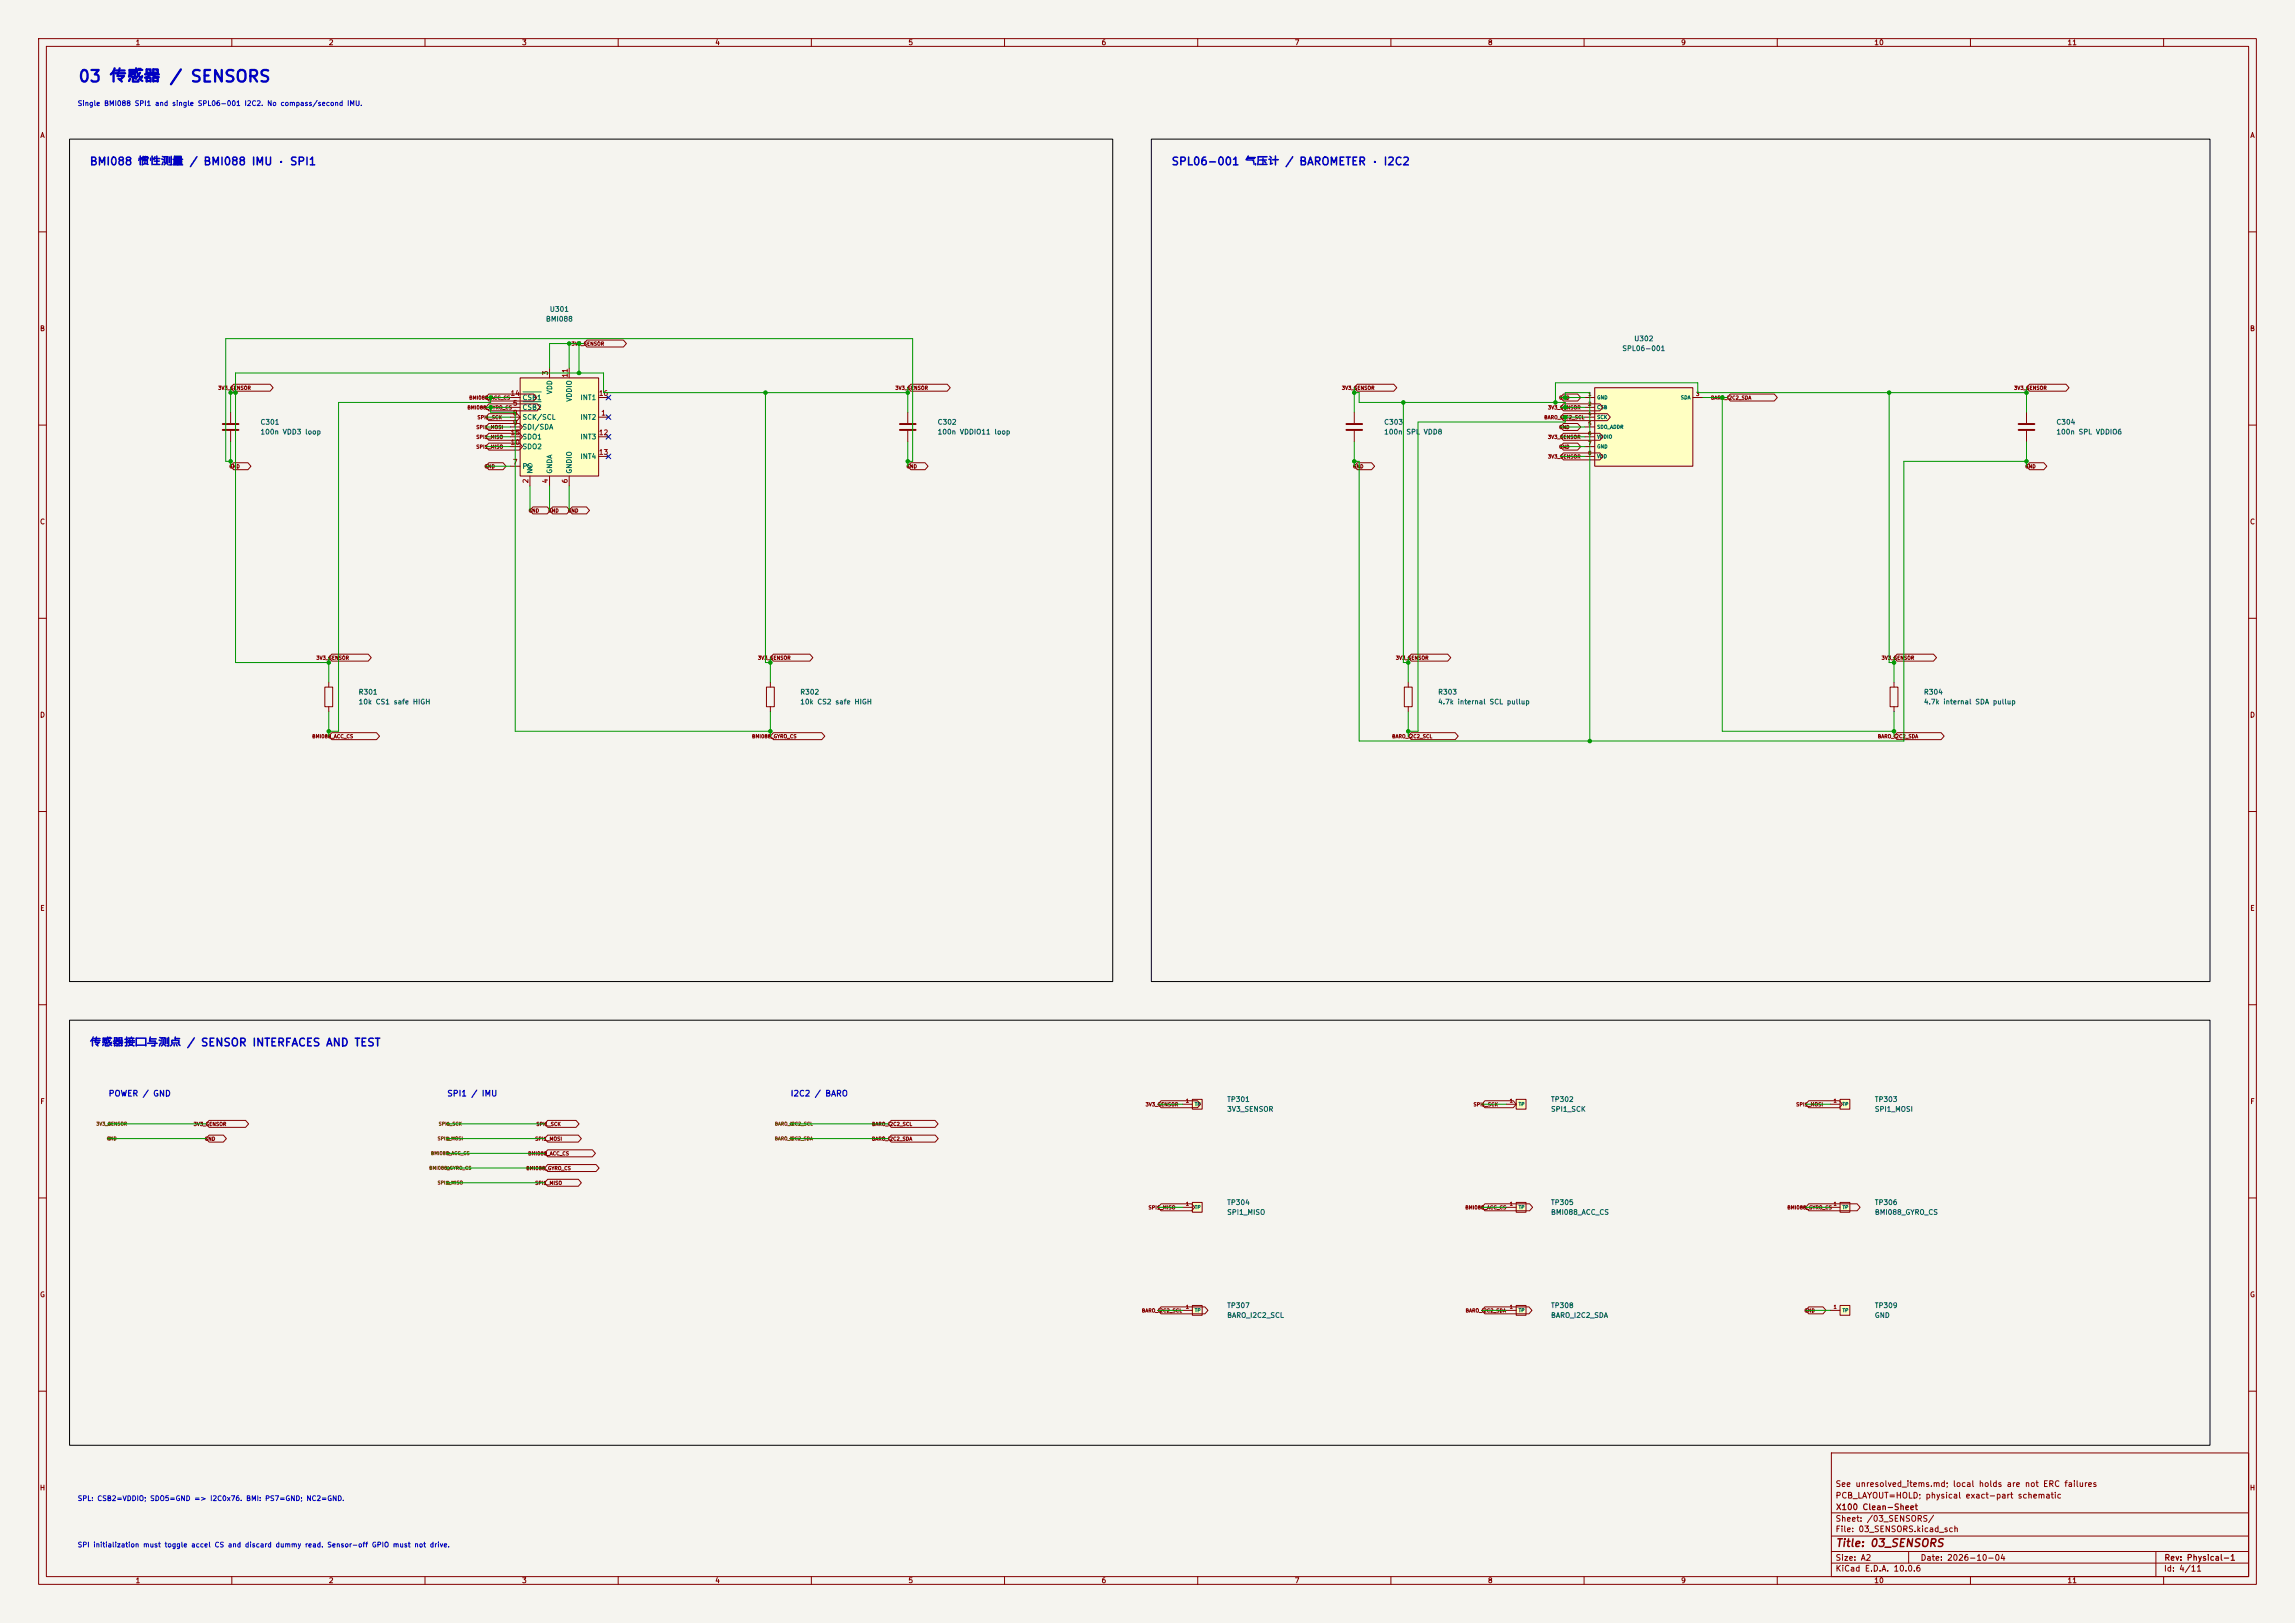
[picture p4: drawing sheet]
<svg xmlns="http://www.w3.org/2000/svg" width="594mm" height="420mm" viewBox="0 0 594 420" stroke-linecap="round" stroke-linejoin="round" font-family="sans-serif">
<defs><g id="words">
<text font-size="3" fill="#0000c2" x="20.1" y="22">03 传感器 / SENSORS</text>
<g font-size="2" fill="#0000c2">
<text x="23.1" y="43.3">BMI088 惯性测量 / BMI088 IMU · SPI1</text>
<text x="303.1" y="43.3">SPL06-001 气压计 / BAROMETER · I2C2</text>
<text x="23.1" y="271.3">传感器接口与测点 / SENSOR INTERFACES AND TEST</text>
</g>
<text font-size="2" fill="#840000" x="475" y="400.8">Title: 03_SENSORS</text>
<g font-size="1.5" fill="#0000c2">
<text x="28" y="284.1">POWER / GND</text>
<text x="115.6" y="284.1">SPI1 / IMU</text>
<text x="204.5" y="284.1">I2C2 / BARO</text>
</g>
<g font-size="1.5" fill="#840000">
<text x="475" y="388.1">PCB_LAYOUT=HOLD; physical exact-part schematic</text>
<text x="475" y="385.1">See unresolved_items.md; local holds are not ERC failures</text>
<text x="475" y="394.1">Sheet: /03_SENSORS/</text>
<text x="475.1" y="391.1">X100 Clean-Sheet</text>
<text x="475" y="396.8">File: 03_SENSORS.kicad_sch</text>
<text x="475" y="407">KiCad E.D.A. 10.0.6</text>
<text x="475" y="404.2">Size: A2</text>
<text x="497" y="404.2">Date: 2026-10-04</text>
<text x="560" y="407">Id: 4/11</text>
<text x="560.1" y="404.2">Rev: Physical-1</text>
</g>
<g font-size="1.3" fill="#840000">
<text x="35" y="12">1</text>
<text x="85" y="12">2</text>
<text x="135" y="12">3</text>
<text x="185" y="12">4</text>
<text x="235" y="12">5</text>
<text x="285" y="12">6</text>
<text x="335" y="12">7</text>
<text x="385" y="12">8</text>
<text x="435" y="12">9</text>
<text x="485" y="12">10</text>
<text x="535" y="12">11</text>
<text x="10.3" y="36">A</text>
<text x="582.3" y="36">A</text>
<text x="10.2" y="86">B</text>
<text x="582.2" y="86">B</text>
<text x="10.2" y="136">C</text>
<text x="582.2" y="136">C</text>
<text x="10.2" y="186">D</text>
<text x="582.2" y="186">D</text>
<text x="10.3" y="236">E</text>
<text x="582.3" y="236">E</text>
<text x="10.3" y="286">F</text>
<text x="582.3" y="286">F</text>
<text x="10.2" y="336">G</text>
<text x="582.2" y="336">G</text>
<text x="10.2" y="386">H</text>
<text x="582.2" y="386">H</text>
<text x="35" y="410">1</text>
<text x="85" y="410">2</text>
<text x="135" y="410">3</text>
<text x="185" y="410">4</text>
<text x="235" y="410">5</text>
<text x="285" y="410">6</text>
<text x="335" y="410">7</text>
<text x="385" y="410">8</text>
<text x="435" y="410">9</text>
<text x="485" y="410">10</text>
<text x="535" y="410">11</text>
</g>
<g font-size="1.3" fill="#0000c2">
<text x="20" y="27.7">Single BMI088 SPI1 and single SPL06-001 I2C2. No compass/second IMU.</text>
<text x="20" y="388.7">SPL: CSB2=VDDIO; SDO5=GND =&gt; I2C0x76. BMI: PS7=GND; NC2=GND.</text>
<text x="20" y="400.7">SPI initialization must toggle accel CS and discard dummy read. Sensor-off GPIO must not drive.</text>
</g>
<g font-size="1.3" fill="#006464">
<text x="141.2" y="83.5">BMI088</text>
<text x="142.2" y="81">U301</text>
<text x="422.8" y="88.6">U302</text>
<text x="419.8" y="91.1">SPL06-001</text>
<text x="135.1" y="106.4">CSB2</text>
<text x="135.1" y="103.8">CSB1</text>
<text x="143.2" y="102.2" transform="rotate(-90 143.2 102.2)">VDD</text>
<text x="148.3" y="104.1" transform="rotate(-90 148.3 104.1)">VDDIO</text>
<text x="150.1" y="103.8">INT1</text>
<text x="67.3" y="110.2">C301</text>
<text x="67.3" y="112.7">100n VDD3 loop</text>
<text x="135.1" y="108.9">SCK/SCL</text>
<text x="135.1" y="111.5">SDI/SDA</text>
<text x="135.1" y="114">SDO1</text>
<text x="150.1" y="108.9">INT2</text>
<text x="150.1" y="114">INT3</text>
<text x="242.6" y="110.2">C302</text>
<text x="242.6" y="112.7">100n VDDIO11 loop</text>
<text x="358.1" y="110.2">C303</text>
<text x="358.1" y="112.7">100n</text>
<text x="363.9" y="112.7">SPL VDD8</text>
<text x="532.1" y="110.2">C304</text>
<text x="532.1" y="112.7">100n SPL VDDIO6</text>
<text x="135.1" y="116.5">SDO2</text>
<text x="150.1" y="119.1">INT4</text>
<text x="135.1" y="121.6">PS</text>
<text x="138.1" y="122.7" transform="rotate(-90 138.1 122.7)">NC</text>
<text x="143.2" y="122.7" transform="rotate(-90 143.2 122.7)">GNDA</text>
<text x="148.3" y="122.7" transform="rotate(-90 148.3 122.7)">GNDIO</text>
<text x="92.7" y="180">R301</text>
<text x="92.7" y="182.6">10k CS1 safe HIGH</text>
<text x="207" y="180">R302</text>
<text x="207" y="182.6">10k CS2 safe HIGH</text>
<text x="372.1" y="180">R303</text>
<text x="372.1" y="182.6">4.7k internal SCL pullup</text>
<text x="497.8" y="180">R304</text>
<text x="497.8" y="182.6">4.7k internal SDA pullup</text>
<text x="317.5" y="285.4">TP301</text>
<text x="317.5" y="288">3V3_SENSOR</text>
<text x="401.3" y="285.4">TP302</text>
<text x="401.3" y="288">SPI1_SCK</text>
<text x="485.1" y="285.4">TP303</text>
<text x="485.1" y="288">SPI1_MOSI</text>
<text x="317.5" y="312.1">TP304</text>
<text x="317.5" y="314.7">SPI1_MISO</text>
<text x="401.3" y="312.1">TP305</text>
<text x="401.3" y="314.7">BMI088_ACC_CS</text>
<text x="485.1" y="312.1">TP306</text>
<text x="485.1" y="314.7">BMI088_GYRO_CS</text>
<text x="317.5" y="338.8">TP307</text>
<text x="317.5" y="341.3">BARO_I2C2_SCL</text>
<text x="401.3" y="338.8">TP308</text>
<text x="401.3" y="341.3">BARO_I2C2_SDA</text>
<text x="485.1" y="338.8">TP309</text>
<text x="485.1" y="341.3">GND</text>
</g>
<g font-size="1.3" fill="#a90000">
<text x="142.1" y="97.3" transform="rotate(-90 142.1 97.3)">3</text>
<text x="147.2" y="97.9" transform="rotate(-90 147.2 97.9)">11</text>
<text x="132" y="102.7">14</text>
<text x="132.6" y="105.3">5</text>
<text x="132.6" y="107.8">8</text>
<text x="154.9" y="102.7">16</text>
<text x="155.5" y="107.8">1</text>
<text x="132" y="112.9">15</text>
<text x="132.6" y="110.4">9</text>
<text x="154.9" y="112.9">12</text>
<text x="132" y="115.4">10</text>
<text x="154.9" y="118">13</text>
<text x="132.6" y="120.5">7</text>
<text x="137" y="125.2" transform="rotate(-90 137 125.2)">2</text>
<text x="142.1" y="125.2" transform="rotate(-90 142.1 125.2)">4</text>
<text x="147.2" y="125.2" transform="rotate(-90 147.2 125.2)">6</text>
</g>
<g font-size=".9" fill="#840000">
<text x="147.8" y="89.6">3V3_SENSOR</text>
<text x="56.4" y="101.1">3V3_SENSOR</text>
<text x="231.6" y="101.1">3V3_SENSOR</text>
<text x="347.2" y="101.1">3V3_SENSOR</text>
<text x="521.2" y="101.1">3V3_SENSOR</text>
<text x="120.9" y="106.2">BMI088_GYRO_CS</text>
<text x="121.3" y="103.6">BMI088_ACC_CS</text>
<text x="400.5" y="106.2">3V3_SENSOR</text>
<text x="403.4" y="103.6">GND</text>
<text x="442.7" y="103.6">BARO_I2C2_SDA</text>
<text x="123.2" y="111.2">SPI1_MOSI</text>
<text x="123.2" y="113.8">SPI1_MISO</text>
<text x="123.5" y="108.7">SPI1_SCK</text>
<text x="399.6" y="108.7">BARO_I2C2_SCL</text>
<text x="400.5" y="113.8">3V3_SENSOR</text>
<text x="403.4" y="111.2">GND</text>
<text x="123.2" y="116.3">SPI1_MISO</text>
<text x="400.5" y="118.9">3V3_SENSOR</text>
<text x="403.4" y="116.3">GND</text>
<text x="59.2" y="121.4">GND</text>
<text x="125.3" y="121.4">GND</text>
<text x="234.5" y="121.4">GND</text>
<text x="350.1" y="121.4">GND</text>
<text x="524.1" y="121.4">GND</text>
<text x="136.7" y="132.8">GND</text>
<text x="141.8" y="132.8">GND</text>
<text x="146.9" y="132.8">GND</text>
<text x="81.8" y="170.9">3V3_SENSOR</text>
<text x="196.1" y="170.9">3V3_SENSOR</text>
<text x="361.2" y="170.9">3V3_SENSOR</text>
<text x="486.9" y="170.9">3V3_SENSOR</text>
<text x="80.7" y="191.2">BMI088_ACC_CS</text>
<text x="194.5" y="191.2">BMI088_GYRO_CS</text>
<text x="360.2" y="191.2">BARO_I2C2_SCL</text>
<text x="485.9" y="191.2">BARO_I2C2_SDA</text>
<text x="296.4" y="286.5">3V3_SENSOR</text>
<text x="381.3" y="286.5">SPI1_SCK</text>
<text x="464.8" y="286.5">SPI1_MOSI</text>
<text x="50" y="291.6">3V3_SENSOR</text>
<text x="138.7" y="291.6">SPI1_SCK</text>
<text x="225.6" y="291.6">BARO_I2C2_SCL</text>
<text x="52.9" y="295.4">GND</text>
<text x="136.6" y="299.2">BMI088_ACC_CS</text>
<text x="138.4" y="295.4">SPI1_MOSI</text>
<text x="225.6" y="295.4">BARO_I2C2_SDA</text>
<text x="136.1" y="303">BMI088_GYRO_CS</text>
<text x="138.4" y="306.8">SPI1_MISO</text>
<text x="297.1" y="313.2">SPI1_MISO</text>
<text x="379.1" y="313.2">BMI088_ACC_CS</text>
<text x="462.5" y="313.2">BMI088_GYRO_CS</text>
<text x="295.4" y="339.8">BARO_I2C2_SCL</text>
<text x="379.2" y="339.8">BARO_I2C2_SDA</text>
<text x="466.9" y="339.8">GND</text>
</g>
<g font-size=".9" fill="#a90000">
<text x="411" y="102.7">1</text>
<text x="411" y="105.2">2</text>
<text x="411" y="107.7">4</text>
<text x="438.9" y="102.7">3</text>
<text x="411" y="110.3">5</text>
<text x="411" y="112.8">6</text>
<text x="411" y="115.4">7</text>
<text x="411" y="117.9">8</text>
<text x="306.8" y="285.5">1</text>
<text x="390.6" y="285.5">1</text>
<text x="474.5" y="285.5">1</text>
<text x="306.8" y="312.2">1</text>
<text x="390.6" y="312.2">1</text>
<text x="474.5" y="312.2">1</text>
<text x="306.8" y="338.9">1</text>
<text x="390.6" y="338.9">1</text>
<text x="474.5" y="338.9">1</text>
</g>
<g font-size=".9" fill="#006464">
<text x="413.3" y="103.6">GND</text>
<text x="413.3" y="106.1">CSB</text>
<text x="434.9" y="103.6">SDA</text>
<text x="413.3" y="108.6">SCK</text>
<text x="413.3" y="111.2">SDO_ADDR</text>
<text x="413.3" y="113.7">VDDIO</text>
<text x="413.3" y="116.3">GND</text>
<text x="413.3" y="118.8">VDD</text>
<text x="309.1" y="286.4">TP</text>
<text x="392.9" y="286.4">TP</text>
<text x="476.8" y="286.4">TP</text>
<text x="309.1" y="313.1">TP</text>
<text x="392.9" y="313.1">TP</text>
<text x="476.8" y="313.1">TP</text>
<text x="309.1" y="339.8">TP</text>
<text x="392.9" y="339.8">TP</text>
<text x="476.8" y="339.8">TP</text>
</g>
<g font-size=".9" fill="#725600">
<text x="24.8" y="291.5">3V3_SENSOR</text>
<text x="113.4" y="291.5">SPI1_SCK</text>
<text x="200.4" y="291.5">BARO_I2C2_SCL</text>
<text x="27.5" y="295.3">GND</text>
<text x="111.4" y="299.1">BMI088_ACC_CS</text>
<text x="113.2" y="295.3">SPI1_MOSI</text>
<text x="200.4" y="295.3">BARO_I2C2_SDA</text>
<text x="111" y="302.9">BMI088_GYRO_CS</text>
<text x="113.2" y="306.7">SPI1_MISO</text>
</g>
</g></defs>
<path d="M0 0h594v420h-594z" fill="#f5f4ef" stroke="#f5f4ef" stroke-width=".26"/>
<g fill="none" stroke="#840000" stroke-width=".26">
<path d="M10 10h574v400h-574zM12 12h570v396h-570zM60 10v2M110 10v2M160 10v2M210 10v2M260 10v2M310 10v2M360 10v2M410 10v2M460 10v2M510 10v2"/>
<path d="M560 10v2M10 60h2M582 60h2M10 110h2M59.7 106.7v2.8M59.7 111.5v2.8M234.9 106.7v2.8M234.9 111.5v2.8M582 110h2M10 160h2M198.4 177.8h2v5.1h-2zM199.4 176.5v1.3"/>
<path d="M363.5 177.8h2v5.1h-2zM364.5 176.5v1.3M582 160h2M199.4 182.9v1.3M364.5 182.9v1.3M10 210h2M582 210h2M10 260h2M582 260h2M10 310h2M582 310h2M10 360h2"/>
<path d="M474 376h108v32h-108zM582 360h2M474 397.5h108M474 391.5h108M60 408v2M110 408v2M160 408v2M210 408v2M260 408v2M310 408v2M360 408v2M410 408v2"/>
<path d="M460 408v2M474 404.5h108M474 401.5h108M494 401.5v3M510 408v2M558 401.5v6.5M560 408v2"/>
</g>
<path d="M57.7 109.7h4M57.7 111.3h4M232.9 109.7h4.1M232.9 111.3h4.1" fill="none" stroke="#840000" stroke-width=".51"/>
<path d="M308.6 284.5h2.5v2.5h-2.5z" fill="#ffffc2"/>
<path d="M350.5 106.7v2.8M350.5 111.5v2.8M306.1 285.8h2.5M308.6 284.5h2.5v2.5h-2.5z" fill="none" stroke="#840000" stroke-width=".26"/>
<path d="M348.5 109.7h4.1M348.5 111.3h4.1" fill="none" stroke="#840000" stroke-width=".51"/>
<path d="M134.6 97.8h20.3v25.4h-20.3z" fill="#ffffc2"/>
<g fill="none" stroke="#840000" stroke-width=".26">
<path d="M134.6 97.8h20.3v25.4h-20.3zM142.2 95.3v2.5M147.3 95.3v2.5M132.1 108h2.5M132.1 105.4h2.5M132.1 110.5h2.5M132.1 115.6h2.5M132.1 113h2.5M132.1 102.9h2.5M154.9 108h2.6M154.9 113h2.6M154.9 118.1h2.6"/>
<path d="M154.9 102.9h2.6M524.5 106.7v2.8M524.5 111.5v2.8M132.1 120.7h2.5M137.2 123.2v2.5M142.2 123.2v2.5M147.3 123.2v2.5M84.1 177.8h2v5.1h-2zM85.1 176.5v1.3M489.2 177.8h2v5.1h-2zM490.2 176.5v1.3M85.1 182.9v1.3"/>
<path d="M490.2 182.9v1.3"/>
</g>
<path d="M135.4 104h4.7M135.4 101.4h4.7" fill="none" stroke="#006464" stroke-width=".26"/>
<path d="M522.5 109.7h4M522.5 111.3h4" fill="none" stroke="#840000" stroke-width=".51"/>
<path d="M412.7 100.3h25.4v20.4h-25.4z" fill="#ffffc2"/>
<path d="M410.2 102.9h2.5M410.2 105.4h2.5M410.2 108h2.5M410.2 110.5h2.5M410.2 113h2.5M410.2 115.6h2.5M410.2 118.1h2.5M412.7 100.3h25.4v20.4h-25.4zM438.1 102.9h2.6" fill="none" stroke="#840000" stroke-width=".26"/>
<path d="M392.4 284.5h2.6v2.5h-2.6z" fill="#ffffc2"/>
<path d="M389.9 285.8h2.5M392.4 284.5h2.6v2.5h-2.6z" fill="none" stroke="#840000" stroke-width=".26"/>
<path d="M308.6 311.2h2.5v2.5h-2.5z" fill="#ffffc2"/>
<path d="M306.1 312.4h2.5M308.6 311.2h2.5v2.5h-2.5z" fill="none" stroke="#840000" stroke-width=".26"/>
<path d="M392.4 337.8h2.6v2.6h-2.6z" fill="#ffffc2"/>
<path d="M389.9 339.1h2.5M392.4 337.8h2.6v2.6h-2.6z" fill="none" stroke="#840000" stroke-width=".26"/>
<path d="M392.4 311.2h2.6v2.5h-2.6z" fill="#ffffc2"/>
<path d="M389.9 312.4h2.5M392.4 311.2h2.6v2.5h-2.6z" fill="none" stroke="#840000" stroke-width=".26"/>
<path d="M476.2 337.8h2.6v2.6h-2.6z" fill="#ffffc2"/>
<path d="M473.7 339.1h2.5M476.2 337.8h2.6v2.6h-2.6z" fill="none" stroke="#840000" stroke-width=".26"/>
<path d="M476.2 311.2h2.6v2.5h-2.6z" fill="#ffffc2"/>
<path d="M473.7 312.4h2.5M476.2 311.2h2.6v2.5h-2.6z" fill="none" stroke="#840000" stroke-width=".26"/>
<path d="M476.2 284.5h2.6v2.5h-2.6z" fill="#ffffc2"/>
<path d="M473.7 285.8h2.5M476.2 284.5h2.6v2.5h-2.6z" fill="none" stroke="#840000" stroke-width=".26"/>
<path d="M308.6 337.8h2.5v2.6h-2.5z" fill="#ffffc2"/>
<g fill="none" stroke="#840000" stroke-width=".26">
<path d="M60.5 99.4h9.4l.8 .9-.8 .9h-9.4l-.8-.9zM151.9 88h9.4l.8 .9-.8 .9h-9.4l-.8-.9zM235.7 99.4h9.5l.8 .9-.8 .9h-9.5l-.8-.9zM351.3 99.4h9.4l.8 .9-.8 .9h-9.4l-.8-.9zM525.3 99.4h9.4l.8 .9-.8 .9h-9.4l-.8-.9zM60.5 119.7h3.7l.8 1-.8 .9h-3.7l-.8-.9zM126.5 104.5h12.5l.8 .9-.8 .9h-12.5l-.8-.9zM126.5 109.6h7.9l.8 .9-.8 .9h-7.9l-.8-.9zM126.5 114.7h7.9l.8 .9-.8 .9h-7.9l-.8-.9zM126.5 112.1h7.9l.8 .9-.8 .9h-7.9l-.8-.9zM126.5 107h7.3l.8 1-.8 .9h-7.3l-.8-.9zM126.5 102h11.6l.8 .9-.8 .9h-11.6l-.8-.9z"/>
<path d="M126.5 119.7h3.7l.8 1-.8 .9h-3.7l-.8-.9zM235.7 119.7h3.7l.8 1-.8 .9h-3.7l-.8-.9zM351.3 119.7h3.7l.8 1-.8 .9h-3.7l-.8-.9zM404.6 102h3.7l.8 .9-.8 .9h-3.7l-.7-.9zM404.6 117.2h9.5l.8 .9-.8 .9h-9.5l-.7-.9zM404.6 112.1h9.5l.8 .9-.8 .9h-9.5l-.7-.9zM404.6 109.6h3.7l.8 .9-.8 .9h-3.7l-.7-.9zM404.6 104.5h9.5l.8 .9-.8 .9h-9.5l-.7-.9zM404.6 107h11.4l.8 1-.8 .9h-11.4l-.7-.9zM404.6 114.7h3.7l.8 .9-.8 .9h-3.7l-.7-.9zM447.8 102h11.4l.8 .9-.8 .9h-11.4l-.8-.9zM525.3 119.7h3.7l.8 1-.8 .9h-3.7l-.8-.9z"/>
<path d="M137.9 131.2h3.7l.8 .9-.8 .9h-3.7l-.7-.9zM143 131.2h3.7l.8 .9-.8 .9h-3.7l-.8-.9zM148.1 131.2h3.7l.8 .9-.8 .9h-3.7l-.8-.9zM85.9 169.3h9.4l.8 .9-.8 .9h-9.4l-.8-.9zM200.2 169.3h9.4l.8 .9-.8 .9h-9.4l-.8-.9zM365.3 169.3h9.4l.8 .9-.8 .9h-9.4l-.8-.9zM491 169.3h9.4l.8 .9-.8 .9h-9.4l-.8-.9zM85.9 189.6h11.6l.7 .9-.7 .9h-11.6l-.8-.9zM200.2 189.6h12.5l.8 .9-.8 .9h-12.5l-.8-.9zM365.3 189.6h11.3l.8 .9-.8 .9h-11.3l-.8-.9zM491 189.6h11.4l.8 .9-.8 .9h-11.4l-.8-.9zM54.1 289.9h9.5l.7 .9-.7 .9h-9.5l-.8-.9z"/>
<path d="M54.1 293.7h3.7l.8 .9-.8 .9h-3.7l-.8-.9zM141.8 289.9h7.3l.8 .9-.8 .9h-7.3l-.8-.9zM141.8 293.7h7.9l.8 .9-.8 .9h-7.9l-.8-.9zM141.8 297.5h11.5l.8 1-.8 .9h-11.5l-.8-.9zM230.7 289.9h11.3l.8 .9-.8 .9h-11.3l-.8-.9zM230.7 293.7h11.4l.7 .9-.7 .9h-11.4l-.8-.9zM300.5 284.8h9.4l.8 1-.8 .9h-9.4l-.8-.9zM384.3 284.8h7.4l.7 1-.7 .9h-7.4l-.8-.9zM468.1 284.8h8l.8 1-.8 .9h-8l-.7-.9zM141.8 301.4h12.5l.8 .9-.8 .9h-12.5l-.8-.9zM141.8 305.2h7.9l.8 .9-.8 .9h-7.9l-.8-.9zM300.5 311.5h7.9l.8 .9-.8 .9h-7.9l-.8-.9z"/>
<path d="M384.3 311.5h11.6l.8 .9-.8 .9h-11.6l-.8-.9zM468.1 311.5h12.6l.8 .9-.8 .9h-12.6l-.7-.9zM300.5 338.2h11.4l.8 .9-.8 .9h-11.4l-.8-.9zM306.1 339.1h2.5M308.6 337.8h2.5v2.6h-2.5zM384.3 338.2h11.4l.8 .9-.8 .9h-11.4l-.8-.9zM468.1 338.2h3.7l.8 .9-.8 .9h-3.7l-.7-.9z"/>
</g>
<path d="M28.4 294.2l.4 .4-.4 .5-.5-.5zM28.4 290.4l.4 .4-.4 .5-.5-.5zM115.6 290.8l.4-.4 .4 .4-.4 .5zM115.6 298.5l.4-.5 .4 .5-.4 .4zM116 294.2l.4 .4-.4 .5-.4-.5zM204.9 290.4l.4 .4-.4 .5-.4-.5zM204.9 294.2l.4 .4-.4 .5-.4-.5zM115.6 302.3l.4-.5 .4 .5-.4 .4zM116 305.6l.4 .5-.4 .4-.4-.4z" fill="none" stroke="#725600" stroke-width=".26"/>
<g fill="none" stroke="#009600" stroke-width=".26">
<path d="M147.3 88.9v6.4M149.9 88.9v7.6M151.1 88.9h-8.9v6.4M59.7 119.4h-1.3v-31.8h177.8v31.8h-1.3M59.7 101.6h1.3M59.7 100.3v6.4M59.7 114.3v6.4M125.7 110.5h6.4M125.7 113h6.4M125.7 105.4h6.4M125.7 108h6.4M125.7 102.9h6.4"/>
<path d="M125.7 115.6h6.4M127 102.9v1.2h-39.4v85.1h-2.5M127 105.4v1.3h6.3v82.5h66.1M198.1 101.6v69.9h1.3M234.9 100.3v6.4M234.9 114.3v6.4M234.9 101.6h-78.7v-5.1h-95.2v75h24.1M350.5 101.6h1.3v2.5h53.3v1.3M350.5 119.4h1.3v72.4h141v-72.4h31.7M350.5 100.3v6.4M350.5 114.3v6.4M363.2 104.1v67.4h1.3"/>
<path d="M403.9 110.5h6.3M403.9 113h6.3M403.9 105.4h6.3M403.9 108h6.3M403.9 102.9h6.3M403.9 115.6h6.3M403.9 118.1h6.3M405.1 108v1.2h-38.1v80h-2.5M405.1 102.9v-1.3h6.4v90.2M440.7 102.9h6.3M445.8 102.9v86.3h44.4M488.9 101.6v69.9h1.3"/>
<path d="M524.5 101.6h-85.1v-2.5h-36.8v5M524.5 100.3v6.4M524.5 114.3v6.4M125.7 120.7h6.4M137.2 125.7v6.4M142.2 125.7v6.4M147.3 125.7v6.4M85.1 170.2v6.3M199.4 170.2v6.3M364.5 170.2v6.3M490.2 170.2v6.3M85.1 184.2v6.3"/>
<path d="M199.4 184.2v6.3M364.5 184.2v6.3M490.2 184.2v6.3M27.9 294.6h25.4M27.9 290.8h25.4M115.6 294.6h25.4M115.6 290.8h25.4M115.6 298.5h25.4M204.5 294.6h25.4M204.5 290.8h25.4M299.7 285.8h6.4M383.5 285.8h6.4"/>
<path d="M467.4 285.8h6.3M115.6 302.3h25.4M115.6 306.1h25.4M299.7 312.4h6.4M383.5 312.4h6.4M467.4 312.4h6.3M299.7 339.1h6.4M383.5 339.1h6.4M467.4 339.1h6.3"/>
</g>
<path d="M156.9 102.3l1.2 1.2M156.9 117.5l1.2 1.2M156.9 112.4l1.2 1.2M156.9 107.3l1.2 1.3M158.1 102.3l-1.2 1.2M158.1 117.5l-1.2 1.2M158.1 112.4l-1.2 1.2M158.1 107.3l-1.2 1.3" fill="none" stroke="#000084" stroke-width=".26"/>
<path d="M18 36h270v218h-270zM298 36h274v218h-274zM18 264h554v110h-554z" fill="none" stroke="#000" stroke-width=".26"/>
<g fill="#009600" stroke="#009600" stroke-width=".26">
<circle cx="127" cy="105.4" r=".46"/>
<circle cx="127" cy="102.9" r=".46"/>
<circle cx="61" cy="101.6" r=".46"/>
<circle cx="59.7" cy="101.6" r=".46"/>
<circle cx="59.7" cy="119.4" r=".46"/>
<circle cx="149.9" cy="88.9" r=".46"/>
<circle cx="234.9" cy="101.6" r=".46"/>
<circle cx="234.9" cy="119.4" r=".46"/>
<circle cx="198.1" cy="101.6" r=".46"/>
<circle cx="199.4" cy="189.2" r=".46"/>
<circle cx="199.4" cy="171.5" r=".46"/>
<circle cx="147.3" cy="88.9" r=".46"/>
<circle cx="149.9" cy="96.5" r=".46"/>
<circle cx="85.1" cy="171.5" r=".46"/>
<circle cx="85.1" cy="189.2" r=".46"/>
<circle cx="405.1" cy="102.9" r=".46"/>
<circle cx="405.1" cy="105.4" r=".46"/>
<circle cx="405.1" cy="108" r=".46"/>
<circle cx="488.9" cy="101.6" r=".46"/>
<circle cx="445.8" cy="102.9" r=".46"/>
<circle cx="490.2" cy="171.5" r=".46"/>
<circle cx="490.2" cy="189.2" r=".46"/>
<circle cx="524.5" cy="101.6" r=".46"/>
<circle cx="524.5" cy="119.4" r=".46"/>
<circle cx="350.5" cy="119.4" r=".46"/>
<circle cx="363.2" cy="104.1" r=".46"/>
<circle cx="350.5" cy="101.6" r=".46"/>
<circle cx="402.6" cy="104.1" r=".46"/>
<circle cx="364.5" cy="171.5" r=".46"/>
<circle cx="411.5" cy="191.8" r=".46"/>
<circle cx="364.5" cy="189.2" r=".46"/>
</g>
<use href="#words"/>
</svg>
